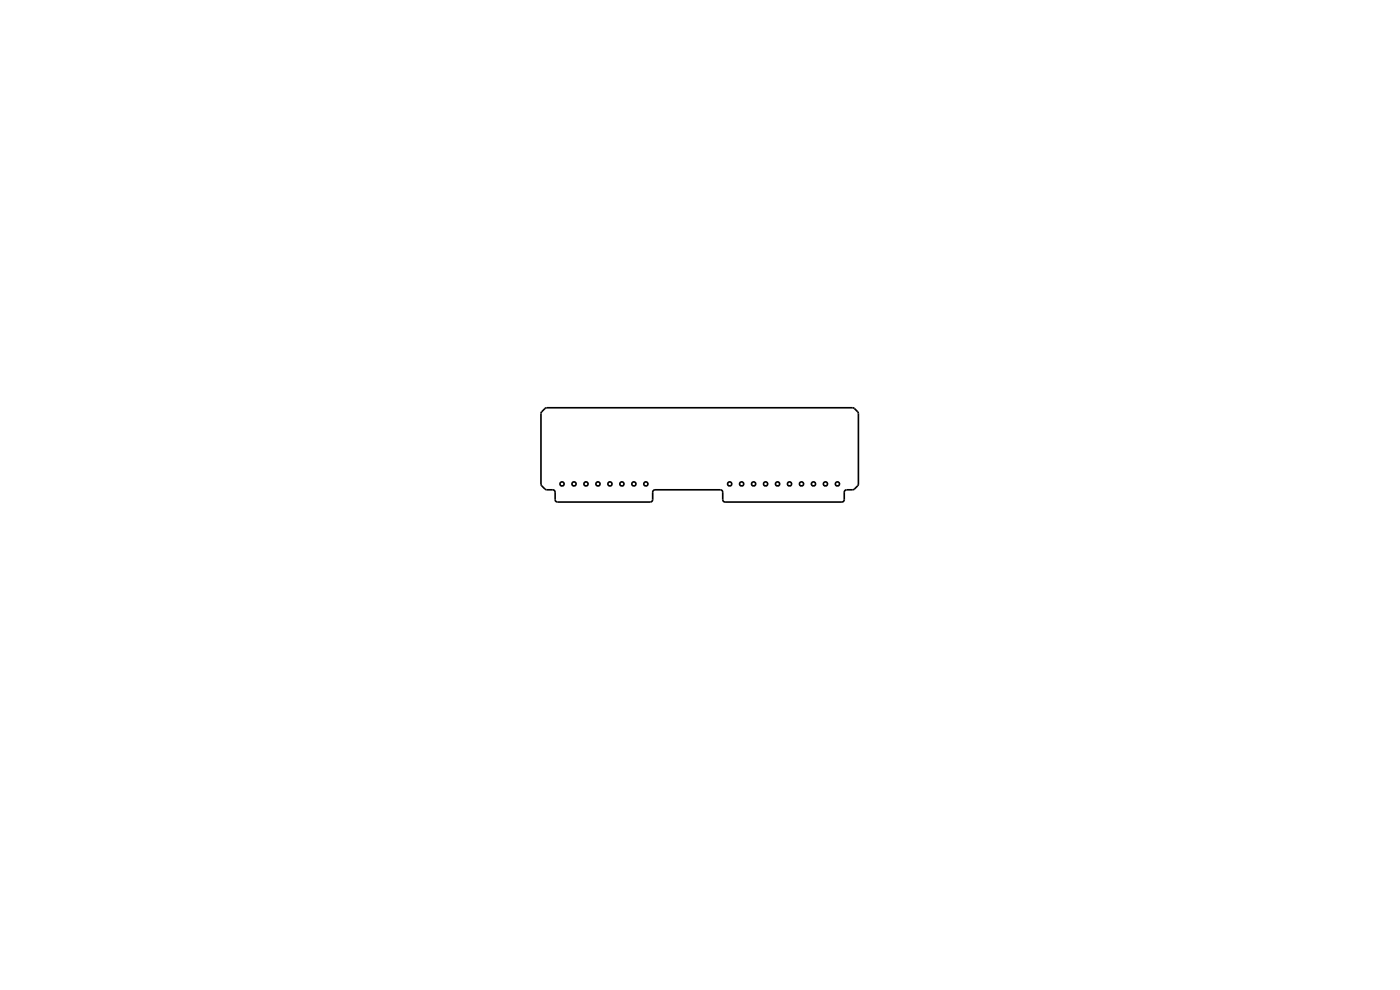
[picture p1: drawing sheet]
<svg xmlns="http://www.w3.org/2000/svg" width="297mm" height="210mm" viewBox="0 0 297 210" stroke-linecap="round" stroke-linejoin="round" font-family="sans-serif">
<g fill="none" stroke="#000" stroke-width=".35">
<path d="M114.9 87.3l.7-.7 .4-.1h65a1.87 1.87 0 0 1 1.1 1.2v15.1a1.89 1.89 0 0 1-1.2 1.1h-1.3l-.4 .2-.1 1.9-.1 .3-.4 .2h-24.8l-.4-.3-.1-1.8-.2-.4-.2-.1h-13.9l-.5 .2v1.9l-.1 .3-.4 .2h-19.7l-.5-.3v-1.8l-.3-.4-1.7-.1a1.89 1.89 0 0 1-1-1.2v-15z"/>
<circle cx="119.2" cy="102.7" r=".45"/>
<circle cx="121.8" cy="102.7" r=".45"/>
<circle cx="124.3" cy="102.7" r=".45"/>
<circle cx="126.9" cy="102.7" r=".45"/>
<circle cx="129.4" cy="102.7" r=".45"/>
<circle cx="131.9" cy="102.7" r=".45"/>
<circle cx="134.5" cy="102.7" r=".45"/>
<circle cx="137" cy="102.7" r=".45"/>
<circle cx="154.8" cy="102.7" r=".45"/>
<circle cx="157.3" cy="102.7" r=".45"/>
<circle cx="159.9" cy="102.7" r=".45"/>
<circle cx="162.4" cy="102.7" r=".45"/>
<circle cx="165" cy="102.7" r=".45"/>
<circle cx="167.5" cy="102.7" r=".45"/>
<circle cx="170" cy="102.7" r=".45"/>
<circle cx="172.6" cy="102.7" r=".45"/>
<circle cx="175.1" cy="102.7" r=".45"/>
<circle cx="177.7" cy="102.7" r=".45"/>
</g>
</svg>
